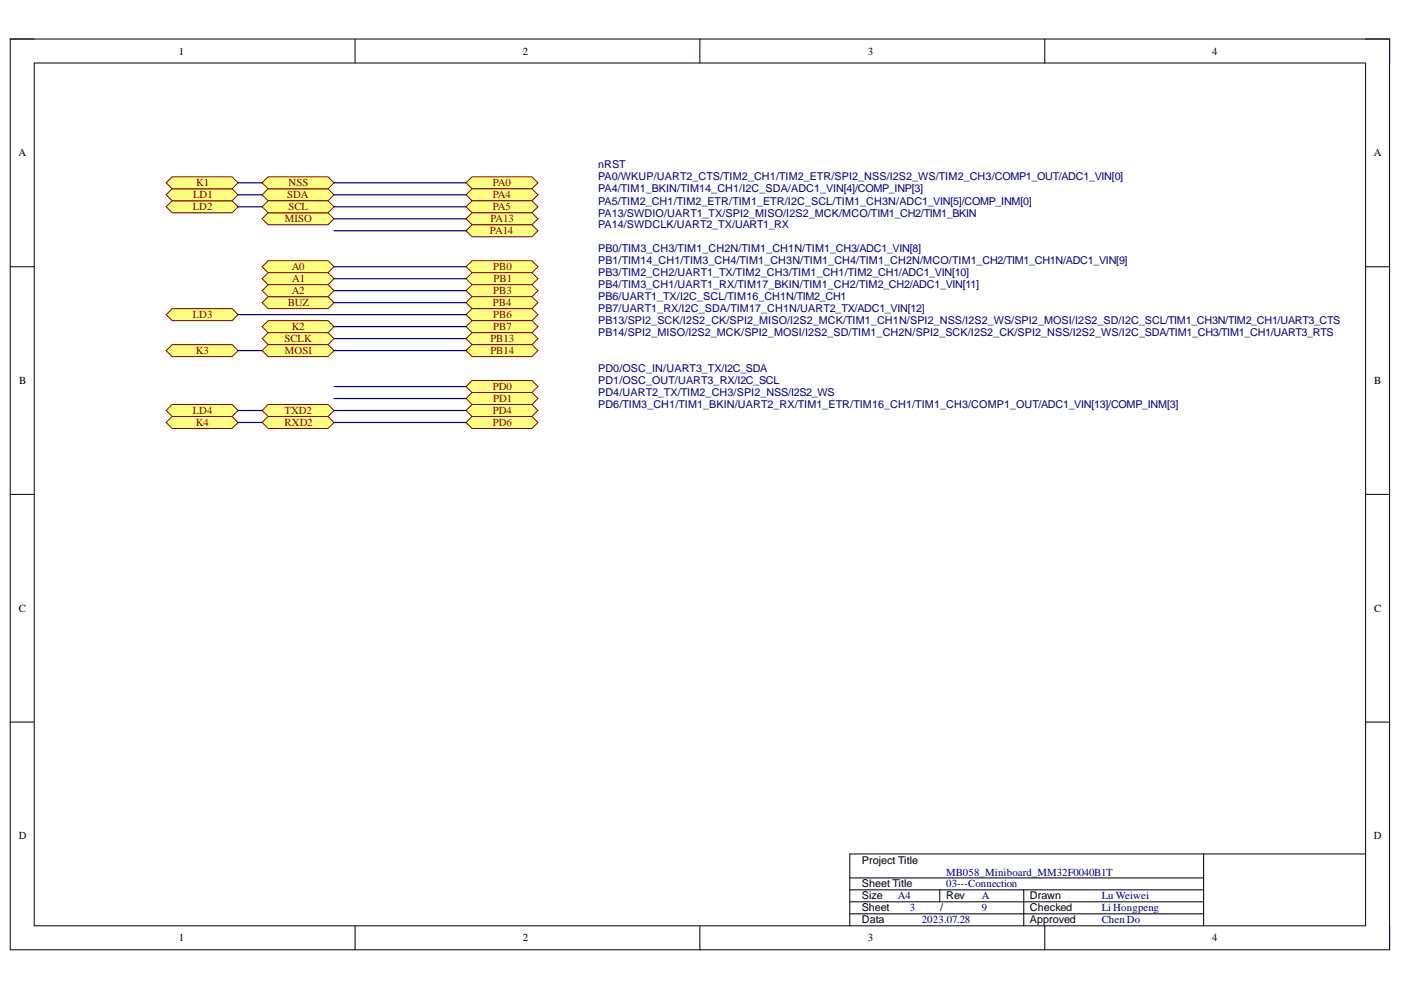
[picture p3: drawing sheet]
<svg xmlns="http://www.w3.org/2000/svg" width="297mm" height="210mm" viewBox="0 0 297 210" stroke-linecap="round" stroke-linejoin="round" font-family="sans-serif">
<defs><g id="words">
<g font-size="2.3">
<text x="37.9" y="11.6">1</text>
<text x="110.8" y="11.6">2</text>
<text x="184" y="11.6">3</text>
<text x="257" y="11.6">4</text>
<text x="3.9" y="33.1">A</text>
<text x="291.3" y="33.1">A</text>
<text x="4.1" y="81.4">B</text>
<text x="291.4" y="81.4">B</text>
<text x="4" y="129.7">C</text>
<text x="291.4" y="129.7">C</text>
<text x="4" y="177.9">D</text>
<text x="291.3" y="177.9">D</text>
<text x="182.7" y="183.1">Project Title</text>
<text x="182.7" y="188.2">Sheet Title</text>
<text x="182.7" y="190.7">Size</text>
<text x="200.6" y="190.7">Rev</text>
<text x="218.4" y="190.7">Drawn</text>
<text x="182.7" y="193.2">Sheet</text>
<text x="182.7" y="195.8">Data</text>
<text x="199.3" y="193.2">/</text>
<text x="218.4" y="195.8">Approved</text>
<text x="218.4" y="193.2">Checked</text>
<text x="37.9" y="199.6">1</text>
<text x="110.8" y="199.6">2</text>
<text x="184" y="199.6">3</text>
<text x="257" y="199.6">4</text>
</g>
<g font-size="2.3" fill="#000080">
<text x="126.8" y="35.7">nRST</text>
<text x="126.8" y="40.7">PA4/TIM1_BKIN/TIM14_CH1/I2C_SDA/ADC1_VIN[4]/COMP_INP[3]</text>
<text x="126.8" y="38.2">PA0/WKUP/UART2_CTS/TIM2_CH1/TIM2_ETR/SPI2_NSS/I2S2_WS/TIM2_CH3/COMP1_OUT/ADC1_VIN[0]</text>
<text x="126.8" y="45.9">PA13/SWDIO/UART1_TX/SPI2_MISO/I2S2_MCK/MCO/TIM1_CH2/TIM1_BKIN</text>
<text x="126.8" y="43.4">PA5/TIM2_CH1/TIM2_ETR/TIM1_ETR/I2C_SCL/TIM1_CH3N/ADC1_VIN[5]/COMP_INM[0]</text>
<text x="126.8" y="48.4">PA14/SWDCLK/UART2_TX/UART1_RX</text>
<text x="126.8" y="53.5">PB0/TIM3_CH3/TIM1_CH2N/TIM1_CH1N/TIM1_CH3/ADC1_VIN[8]</text>
<text x="126.8" y="56">PB1/TIM14_CH1/TIM3_CH4/TIM1_CH3N/TIM1_CH4/TIM1_CH2N/MCO/TIM1_CH2/TIM1_CH1N/ADC1_VIN[9]</text>
<text x="126.8" y="58.6">PB3/TIM2_CH2/UART1_TX/TIM2_CH3/TIM1_CH1/TIM2_CH1/ADC1_VIN[10]</text>
<text x="126.8" y="61.1">PB4/TIM3_CH1/UART1_RX/TIM17_BKIN/TIM1_CH2/TIM2_CH2/ADC1_VIN[11]</text>
<text x="126.8" y="63.7">PB6/UART1_TX/I2C_SCL/TIM16_CH1N/TIM2_CH1</text>
<text x="126.8" y="68.7">PB13/SPI2_SCK/I2S2_CK/SPI2_MISO/I2S2_MCK/TIM1_CH1N/SPI2_NSS/I2S2_WS/SPI2_MOSI/I2S2_SD/I2C_SCL/TIM1_CH3N/TIM2_CH1/UART3_CTS</text>
<text x="126.8" y="71.3">PB14/SPI2_MISO/I2S2_MCK/SPI2_MOSI/I2S2_SD/TIM1_CH2N/SPI2_SCK/I2S2_CK/SPI2_NSS/I2S2_WS/I2C_SDA/TIM1_CH3/TIM1_CH1/UART3_RTS</text>
<text x="126.8" y="66.2">PB7/UART1_RX/I2C_SDA/TIM17_CH1N/UART2_TX/ADC1_VIN[12]</text>
<text x="126.8" y="81.4">PD1/OSC_OUT/UART3_RX/I2C_SCL</text>
<text x="126.8" y="78.9">PD0/OSC_IN/UART3_TX/I2C_SDA</text>
<text x="126.8" y="83.9">PD4/UART2_TX/TIM2_CH3/SPI2_NSS/I2S2_WS</text>
<text x="126.8" y="86.6">PD6/TIM3_CH1/TIM1_BKIN/UART2_RX/TIM1_ETR/TIM16_CH1/TIM1_CH3/COMP1_OUT/ADC1_VIN[13]/COMP_INM[3]</text>
<text x="200.6" y="185.6">MB058_Miniboard_MM32F0040B1T</text>
<text x="190.4" y="190.7">A4</text>
<text x="200.6" y="188.2">03---Connection</text>
<text x="208.2" y="190.7">A</text>
<text x="233.6" y="190.7">Lu Weiwei</text>
<text x="192.9" y="193.2">3</text>
<text x="195.4" y="195.8">2023.07.28</text>
<text x="208.2" y="193.2">9</text>
<text x="233.6" y="193.2">Li Hongpeng</text>
<text x="233.6" y="195.8">Chen Do</text>
</g>
<g font-size="2.3" fill="#800000">
<text x="41.6" y="39.5">K1</text>
<text x="61.2" y="39.5">NSS</text>
<text x="104.5" y="39.5">PA0</text>
<text x="40.9" y="44.6">LD2</text>
<text x="40.9" y="42">LD1</text>
<text x="60.4" y="47.1">MISO</text>
<text x="60.9" y="42">SDA</text>
<text x="61.2" y="44.6">SCL</text>
<text x="104" y="47.1">PA13</text>
<text x="104.5" y="42">PA4</text>
<text x="104.5" y="44.6">PA5</text>
<text x="103.9" y="49.7">PA14</text>
<text x="61.8" y="57.3">A0</text>
<text x="61.9" y="59.9">A1</text>
<text x="104.6" y="57.3">PB0</text>
<text x="104.7" y="59.9">PB1</text>
<text x="61" y="64.9">BUZ</text>
<text x="61.8" y="62.4">A2</text>
<text x="104.5" y="64.9">PB4</text>
<text x="104.6" y="62.4">PB3</text>
<text x="40.9" y="67.5">LD3</text>
<text x="61.8" y="70">K2</text>
<text x="104.6" y="67.5">PB6</text>
<text x="104.6" y="70">PB7</text>
<text x="41.5" y="75.1">K3</text>
<text x="60.3" y="72.5">SCLK</text>
<text x="60.4" y="75.1">MOSI</text>
<text x="104" y="72.5">PB13</text>
<text x="104" y="75.1">PB14</text>
<text x="104.5" y="82.7">PD0</text>
<text x="40.9" y="87.7">LD4</text>
<text x="60.3" y="87.7">TXD2</text>
<text x="104.5" y="87.7">PD4</text>
<text x="104.6" y="85.2">PD1</text>
<text x="41.5" y="90.3">K4</text>
<text x="60.3" y="90.3">RXD2</text>
<text x="104.5" y="90.3">PD6</text>
</g>
</g></defs>
<path d="M2.2 8.3h292.4v193.1h-292.4z" fill="none" stroke="#000" stroke-width=".21"/>
<path d="M7.3 13.4h282.2v182.9h-282.2z" fill-rule="evenodd" fill="#fff"/>
<g fill="none" stroke="#000" stroke-width=".21">
<path d="M2.2 8.3h5.1M7.3 13.4h282.2v182.9h-282.2zM75.3 8.3v5.1M148.4 8.3v5.1M221.5 8.3v5.1M289.5 8.3h5.1v5.1M2.2 56.5h5.1M289.5 56.6h5.1M2.2 104.8h5.1M289.5 104.8h5.1M2.2 153.1h5.1M289.5 153.1h5.1"/>
<path d="M75.3 196.3v5.1M148.4 196.3v5.1M221.5 196.3v5.1M294.6 196.3v5.1"/>
</g>
<path d="M98.8 38.8l1.3-1.3h12.7l1.3 1.3-1.3 1.2h-12.7z" fill-rule="evenodd" fill="#ffff80"/>
<path d="M98.8 38.8l1.3-1.3h12.7l1.3 1.3-1.3 1.2h-12.7z" fill="none" stroke="#800000" stroke-width=".21"/>
<path d="M98.8 41.3l1.3-1.3h12.7l1.3 1.3-1.3 1.3h-12.7z" fill-rule="evenodd" fill="#ffff80"/>
<path d="M98.8 41.3l1.3-1.3h12.7l1.3 1.3-1.3 1.3h-12.7z" fill="none" stroke="#800000" stroke-width=".21"/>
<path d="M98.8 43.8l1.3-1.2h12.7l1.3 1.2-1.3 1.3h-12.7z" fill-rule="evenodd" fill="#ffff80"/>
<path d="M98.8 43.8l1.3-1.2h12.7l1.3 1.2-1.3 1.3h-12.7z" fill="none" stroke="#800000" stroke-width=".21"/>
<path d="M98.8 46.4l1.3-1.3h12.7l1.3 1.3-1.3 1.3h-12.7z" fill-rule="evenodd" fill="#ffff80"/>
<path d="M98.8 46.4l1.3-1.3h12.7l1.3 1.3-1.3 1.3h-12.7z" fill="none" stroke="#800000" stroke-width=".21"/>
<path d="M98.8 48.9l1.3-1.2h12.7l1.3 1.2-1.3 1.3h-12.7z" fill-rule="evenodd" fill="#ffff80"/>
<path d="M98.8 48.9l1.3-1.2h12.7l1.3 1.2-1.3 1.3h-12.7z" fill="none" stroke="#800000" stroke-width=".21"/>
<path d="M98.8 56.5l1.3-1.2h12.7l1.3 1.2-1.3 1.3h-12.7z" fill-rule="evenodd" fill="#ffff80"/>
<path d="M98.8 56.5l1.3-1.2h12.7l1.3 1.2-1.3 1.3h-12.7z" fill="none" stroke="#800000" stroke-width=".21"/>
<path d="M98.8 59.1l1.3-1.3h12.7l1.3 1.3-1.3 1.3h-12.7z" fill-rule="evenodd" fill="#ffff80"/>
<path d="M98.8 59.1l1.3-1.3h12.7l1.3 1.3-1.3 1.3h-12.7z" fill="none" stroke="#800000" stroke-width=".21"/>
<path d="M98.8 61.6l1.3-1.2h12.7l1.3 1.2-1.3 1.3h-12.7z" fill-rule="evenodd" fill="#ffff80"/>
<path d="M98.8 61.6l1.3-1.2h12.7l1.3 1.2-1.3 1.3h-12.7z" fill="none" stroke="#800000" stroke-width=".21"/>
<path d="M98.8 64.2l1.3-1.3h12.7l1.3 1.3-1.3 1.2h-12.7z" fill-rule="evenodd" fill="#ffff80"/>
<path d="M98.8 64.2l1.3-1.3h12.7l1.3 1.3-1.3 1.2h-12.7z" fill="none" stroke="#800000" stroke-width=".21"/>
<path d="M98.8 66.7l1.3-1.3h12.7l1.3 1.3-1.3 1.3h-12.7z" fill-rule="evenodd" fill="#ffff80"/>
<path d="M98.8 66.7l1.3-1.3h12.7l1.3 1.3-1.3 1.3h-12.7z" fill="none" stroke="#800000" stroke-width=".21"/>
<path d="M98.8 69.2l1.3-1.2h12.7l1.3 1.2-1.3 1.3h-12.7z" fill-rule="evenodd" fill="#ffff80"/>
<path d="M98.8 69.2l1.3-1.2h12.7l1.3 1.2-1.3 1.3h-12.7z" fill="none" stroke="#800000" stroke-width=".21"/>
<path d="M98.8 71.8l1.3-1.3h12.7l1.3 1.3-1.3 1.3h-12.7z" fill-rule="evenodd" fill="#ffff80"/>
<path d="M98.8 71.8l1.3-1.3h12.7l1.3 1.3-1.3 1.3h-12.7z" fill="none" stroke="#800000" stroke-width=".21"/>
<path d="M98.8 74.3l1.3-1.2h12.7l1.3 1.2-1.3 1.3h-12.7z" fill-rule="evenodd" fill="#ffff80"/>
<path d="M98.8 74.3l1.3-1.2h12.7l1.3 1.2-1.3 1.3h-12.7z" fill="none" stroke="#800000" stroke-width=".21"/>
<path d="M98.8 82l1.3-1.3h12.7l1.3 1.3-1.3 1.2h-12.7z" fill-rule="evenodd" fill="#ffff80"/>
<path d="M98.8 82l1.3-1.3h12.7l1.3 1.3-1.3 1.2h-12.7z" fill="none" stroke="#800000" stroke-width=".21"/>
<path d="M98.8 84.5l1.3-1.3h12.7l1.3 1.3-1.3 1.3h-12.7z" fill-rule="evenodd" fill="#ffff80"/>
<path d="M98.8 84.5l1.3-1.3h12.7l1.3 1.3-1.3 1.3h-12.7z" fill="none" stroke="#800000" stroke-width=".21"/>
<path d="M98.8 87l1.3-1.2h12.7l1.3 1.2-1.3 1.3h-12.7z" fill-rule="evenodd" fill="#ffff80"/>
<path d="M98.8 87l1.3-1.2h12.7l1.3 1.2-1.3 1.3h-12.7z" fill="none" stroke="#800000" stroke-width=".21"/>
<path d="M98.8 89.6l1.3-1.3h12.7l1.3 1.3-1.3 1.2h-12.7z" fill-rule="evenodd" fill="#ffff80"/>
<path d="M98.8 89.6l1.3-1.3h12.7l1.3 1.3-1.3 1.2h-12.7z" fill="none" stroke="#800000" stroke-width=".21"/>
<path d="M180.2 193.8h75M180.2 188.7h75M180.2 191.2h75M180.2 186.1h75M199.3 188.7v2.5M217.1 188.7v7.6M255.2 181.1v15.2M289.5 181.1h-109.3v15.2" fill="none" stroke="#000" stroke-width=".21"/>
<path d="M55.6 64.2l1.2-1.3h12.8l1.2 1.3-1.2 1.2h-12.8z" fill-rule="evenodd" fill="#ffff80"/>
<path d="M55.6 64.2l1.2-1.3h12.8l1.2 1.3-1.2 1.2h-12.8z" fill="none" stroke="#800000" stroke-width=".21"/>
<path d="M55.6 56.5l1.2-1.2h12.8l1.2 1.2-1.2 1.3h-12.8z" fill-rule="evenodd" fill="#ffff80"/>
<path d="M55.6 56.5l1.2-1.2h12.8l1.2 1.2-1.2 1.3h-12.8z" fill="none" stroke="#800000" stroke-width=".21"/>
<path d="M55.6 59.1l1.2-1.3h12.8l1.2 1.3-1.2 1.3h-12.8z" fill-rule="evenodd" fill="#ffff80"/>
<path d="M55.6 59.1l1.2-1.3h12.8l1.2 1.3-1.2 1.3h-12.8z" fill="none" stroke="#800000" stroke-width=".21"/>
<path d="M55.6 61.6l1.2-1.2h12.8l1.2 1.2-1.2 1.3h-12.8z" fill-rule="evenodd" fill="#ffff80"/>
<path d="M55.6 61.6l1.2-1.2h12.8l1.2 1.2-1.2 1.3h-12.8z" fill="none" stroke="#800000" stroke-width=".21"/>
<path d="M55.6 41.3l1.2-1.3h12.8l1.2 1.3-1.2 1.3h-12.8z" fill-rule="evenodd" fill="#ffff80"/>
<path d="M55.6 41.3l1.2-1.3h12.8l1.2 1.3-1.2 1.3h-12.8z" fill="none" stroke="#800000" stroke-width=".21"/>
<path d="M55.6 38.8l1.2-1.3h12.8l1.2 1.3-1.2 1.2h-12.8z" fill-rule="evenodd" fill="#ffff80"/>
<path d="M55.6 38.8l1.2-1.3h12.8l1.2 1.3-1.2 1.2h-12.8z" fill="none" stroke="#800000" stroke-width=".21"/>
<path d="M55.6 71.8l1.2-1.3h12.8l1.2 1.3-1.2 1.3h-12.8z" fill-rule="evenodd" fill="#ffff80"/>
<path d="M55.6 71.8l1.2-1.3h12.8l1.2 1.3-1.2 1.3h-12.8z" fill="none" stroke="#800000" stroke-width=".21"/>
<path d="M55.6 46.4l1.2-1.3h12.8l1.2 1.3-1.2 1.3h-12.8z" fill-rule="evenodd" fill="#ffff80"/>
<path d="M55.6 46.4l1.2-1.3h12.8l1.2 1.3-1.2 1.3h-12.8z" fill="none" stroke="#800000" stroke-width=".21"/>
<path d="M55.6 74.3l1.2-1.2h12.8l1.2 1.2-1.2 1.3h-12.8z" fill-rule="evenodd" fill="#ffff80"/>
<path d="M55.6 74.3l1.2-1.2h12.8l1.2 1.2-1.2 1.3h-12.8z" fill="none" stroke="#800000" stroke-width=".21"/>
<path d="M55.6 43.8l1.2-1.2h12.8l1.2 1.2-1.2 1.3h-12.8z" fill-rule="evenodd" fill="#ffff80"/>
<path d="M55.6 43.8l1.2-1.2h12.8l1.2 1.2-1.2 1.3h-12.8z" fill="none" stroke="#800000" stroke-width=".21"/>
<path d="M55.6 87l1.2-1.2h12.8l1.2 1.2-1.2 1.3h-12.8z" fill-rule="evenodd" fill="#ffff80"/>
<path d="M55.6 87l1.2-1.2h12.8l1.2 1.2-1.2 1.3h-12.8z" fill="none" stroke="#800000" stroke-width=".21"/>
<path d="M55.6 89.6l1.2-1.3h12.8l1.2 1.3-1.2 1.2h-12.8z" fill-rule="evenodd" fill="#ffff80"/>
<path d="M55.6 89.6l1.2-1.3h12.8l1.2 1.3-1.2 1.2h-12.8z" fill="none" stroke="#800000" stroke-width=".21"/>
<path d="M36.5 42.6h12.7l1.3 1.2-1.3 1.3h-12.7l-1.3-1.3z" fill-rule="evenodd" fill="#ffff80"/>
<path d="M36.5 42.6h12.7l1.3 1.2-1.3 1.3h-12.7l-1.3-1.3z" fill="none" stroke="#800000" stroke-width=".21"/>
<path d="M36.5 85.8h12.7l1.3 1.2-1.3 1.3h-12.7l-1.3-1.3z" fill-rule="evenodd" fill="#ffff80"/>
<path d="M36.5 85.8h12.7l1.3 1.2-1.3 1.3h-12.7l-1.3-1.3z" fill="none" stroke="#800000" stroke-width=".21"/>
<path d="M55.6 69.2l1.2-1.2h12.8l1.2 1.2-1.2 1.3h-12.8z" fill-rule="evenodd" fill="#ffff80"/>
<path d="M55.6 69.2l1.2-1.2h12.8l1.2 1.2-1.2 1.3h-12.8z" fill="none" stroke="#800000" stroke-width=".21"/>
<path d="M35.2 74.3l1.3-1.2h12.7l1.3 1.2-1.3 1.3h-12.7z" fill-rule="evenodd" fill="#ffff80"/>
<path d="M35.2 74.3l1.3-1.2h12.7l1.3 1.2-1.3 1.3h-12.7z" fill="none" stroke="#800000" stroke-width=".21"/>
<path d="M36.5 88.3h12.7l1.3 1.3-1.3 1.2h-12.7l-1.3-1.2z" fill-rule="evenodd" fill="#ffff80"/>
<path d="M36.5 88.3h12.7l1.3 1.3-1.3 1.2h-12.7l-1.3-1.2z" fill="none" stroke="#800000" stroke-width=".21"/>
<path d="M36.5 40h12.7l1.3 1.3-1.3 1.3h-12.7l-1.3-1.3z" fill-rule="evenodd" fill="#ffff80"/>
<path d="M36.5 40h12.7l1.3 1.3-1.3 1.3h-12.7l-1.3-1.3z" fill="none" stroke="#800000" stroke-width=".21"/>
<path d="M35.2 38.8l1.3-1.3h12.7l1.3 1.3-1.3 1.2h-12.7z" fill-rule="evenodd" fill="#ffff80"/>
<path d="M35.2 38.8l1.3-1.3h12.7l1.3 1.3-1.3 1.2h-12.7z" fill="none" stroke="#800000" stroke-width=".21"/>
<path d="M35.2 66.7l1.3-1.3h12.7l1.3 1.3-1.3 1.3h-12.7z" fill-rule="evenodd" fill="#ffff80"/>
<path d="M35.2 66.7l1.3-1.3h12.7l1.3 1.3-1.3 1.3h-12.7z" fill="none" stroke="#800000" stroke-width=".21"/>
<g fill="none" stroke="#000080" stroke-width=".25">
<path d="M50.5 38.8h5.1M70.8 38.8h28M50.5 43.8h5.1M50.5 41.3h5.1M70.8 43.8h28M70.8 46.4h28M70.8 48.9h28M70.8 59.1h28M70.8 56.5h28M70.8 41.3h28M50.5 66.7h48.3M50.5 74.3h5.1"/>
<path d="M70.8 69.2h28M70.8 74.3h28M70.8 61.6h28M70.8 64.2h28M70.8 71.8h28M50.5 87h5.1M50.5 89.6h5.1M70.8 84.5h28M70.8 82h28M70.8 87h28M70.8 89.6h28"/>
</g>
<use href="#words"/>
</svg>
